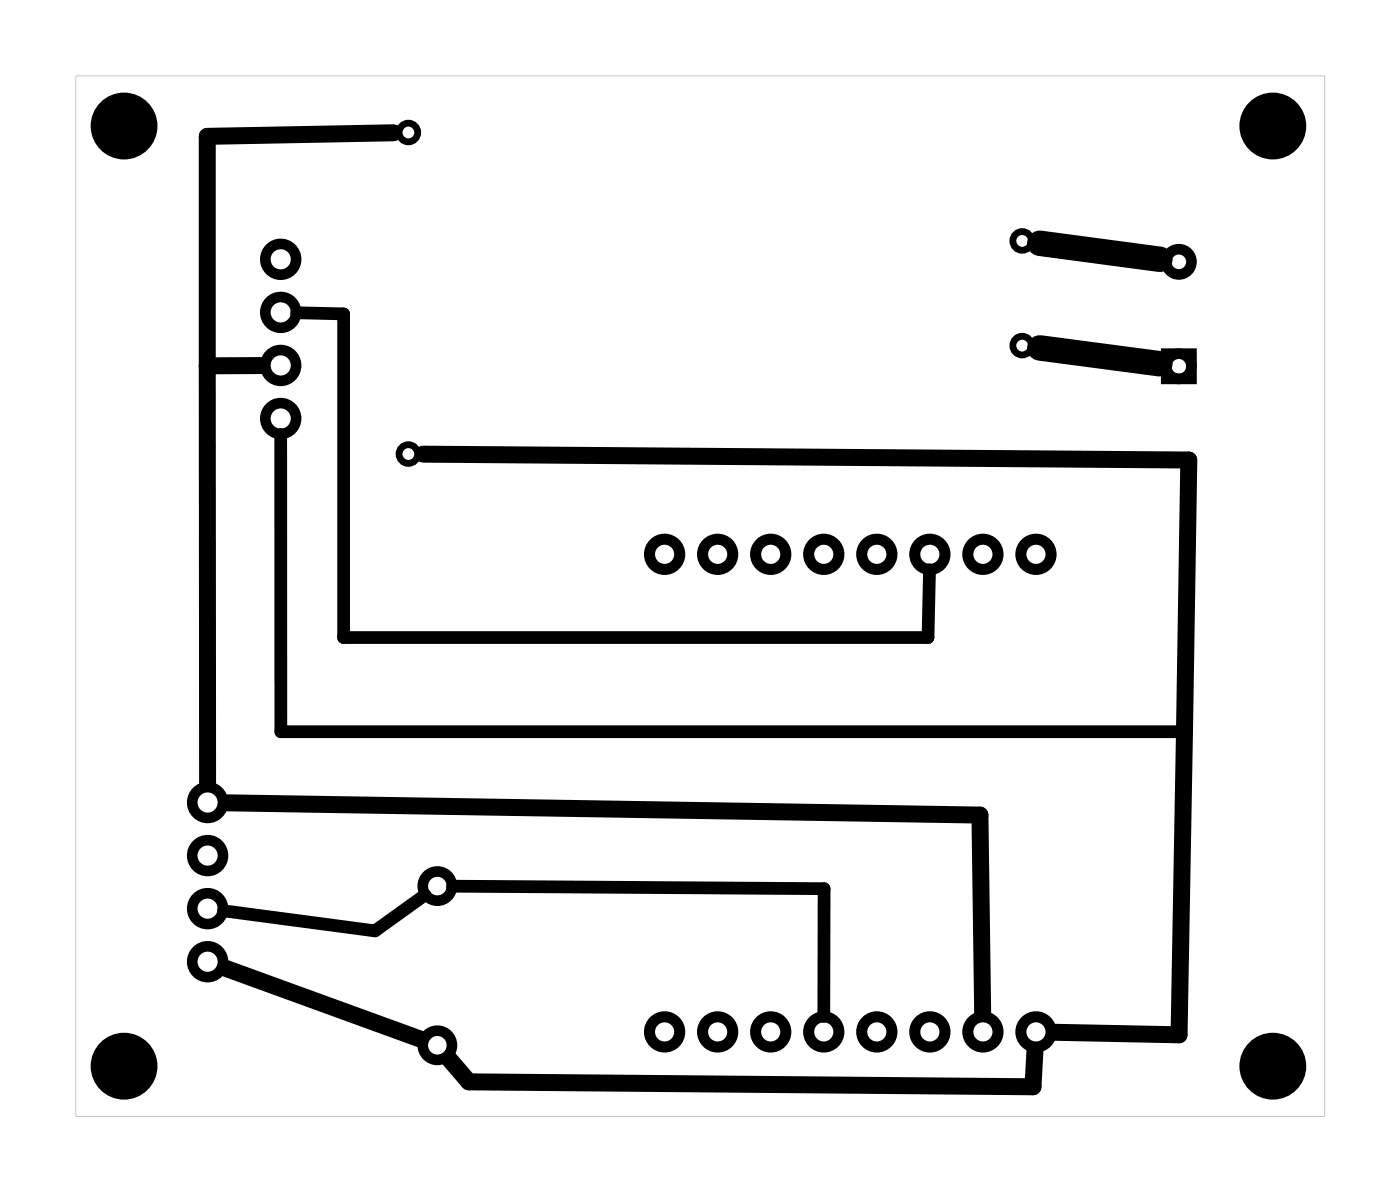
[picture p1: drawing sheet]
<svg xmlns="http://www.w3.org/2000/svg" width="67mm" height="57mm" viewBox="0 0 67 57" stroke-linecap="round" stroke-linejoin="round" font-family="sans-serif">
<path d="M3.6 3.6v49.8h59.8v-49.8zM3.6 3.6h59.8v49.8h-59.8z" fill="#000"/>
<g fill="none" stroke="#000" stroke-width=".53">
<circle cx="31.8" cy="26.5" r=".72"/>
<circle cx="34.4" cy="26.5" r=".72"/>
<circle cx="36.9" cy="26.5" r=".72"/>
<circle cx="39.4" cy="26.5" r=".72"/>
<circle cx="42" cy="26.5" r=".72"/>
<circle cx="44.5" cy="26.5" r=".72"/>
<circle cx="47.1" cy="26.5" r=".72"/>
<circle cx="49.6" cy="26.5" r=".72"/>
<circle cx="31.8" cy="49.4" r=".72"/>
<circle cx="34.4" cy="49.4" r=".72"/>
<circle cx="36.9" cy="49.4" r=".72"/>
<circle cx="39.4" cy="49.4" r=".72"/>
<circle cx="42" cy="49.4" r=".72"/>
<circle cx="44.5" cy="49.4" r=".72"/>
<circle cx="47.1" cy="49.4" r=".72"/>
<circle cx="49.6" cy="49.4" r=".72"/>
</g>
<g fill="none" stroke="#000" stroke-width=".51">
<path d="M55.8 16.9h1.2v1.2h-1.2z"/>
<circle cx="13.4" cy="17.5" r=".74"/>
<circle cx="13.4" cy="12.4" r=".74"/>
<circle cx="13.4" cy="15" r=".74"/>
<circle cx="56.4" cy="12.5" r=".6"/>
<circle cx="56.4" cy="17.5" r=".6"/>
<circle cx="9.9" cy="38.4" r=".74"/>
<circle cx="13.4" cy="20" r=".74"/>
<circle cx="9.9" cy="43.5" r=".74"/>
<circle cx="9.9" cy="46" r=".74"/>
<circle cx="9.9" cy="41" r=".74"/>
<circle cx="20.9" cy="50" r=".7"/>
<circle cx="20.9" cy="42.4" r=".7"/>
</g>
<g fill="none" stroke="#000" stroke-width=".32">
<circle cx="19.6" cy="6.3" r=".45"/>
<circle cx="48.9" cy="16.5" r=".45"/>
<circle cx="48.9" cy="11.5" r=".45"/>
<circle cx="19.6" cy="21.7" r=".45"/>
</g>
<g fill="#000">
<circle cx="5.9" cy="6" r="1.6"/>
<circle cx="60.9" cy="6" r="1.6"/>
<circle cx="5.9" cy="51" r="1.6"/>
<circle cx="60.9" cy="51" r="1.6"/>
</g>
<path d="M14.2 15h2.3v15.5h27.9l.1-3.2M13.4 20.8v14.2h43.3M20.3 42.8l-2.3 1.8-7.3-1M21.7 42.4l17.8 .1-.1 6.2" fill="none" stroke="#000" stroke-width=".61"/>
<path d="M49.8 11.6l5.7 .8M49.8 16.7l5.7 .7" fill="none" stroke="#000" stroke-width="1.2"/>
<path d="M9.9 17.5v20M12.5 17.5h-2.6M18.8 6.4l-8.9 .1v11M10.8 38.4l36.1 .6 .1 9.5M20.3 21.7l36.6 .3-.4 27.5-6-.1M10.8 46.3l9.3 3.4M49.6 50.3l-.1 1.7-27.1-.2-.9-1.1" fill="none" stroke="#000" stroke-width=".81"/>
</svg>
